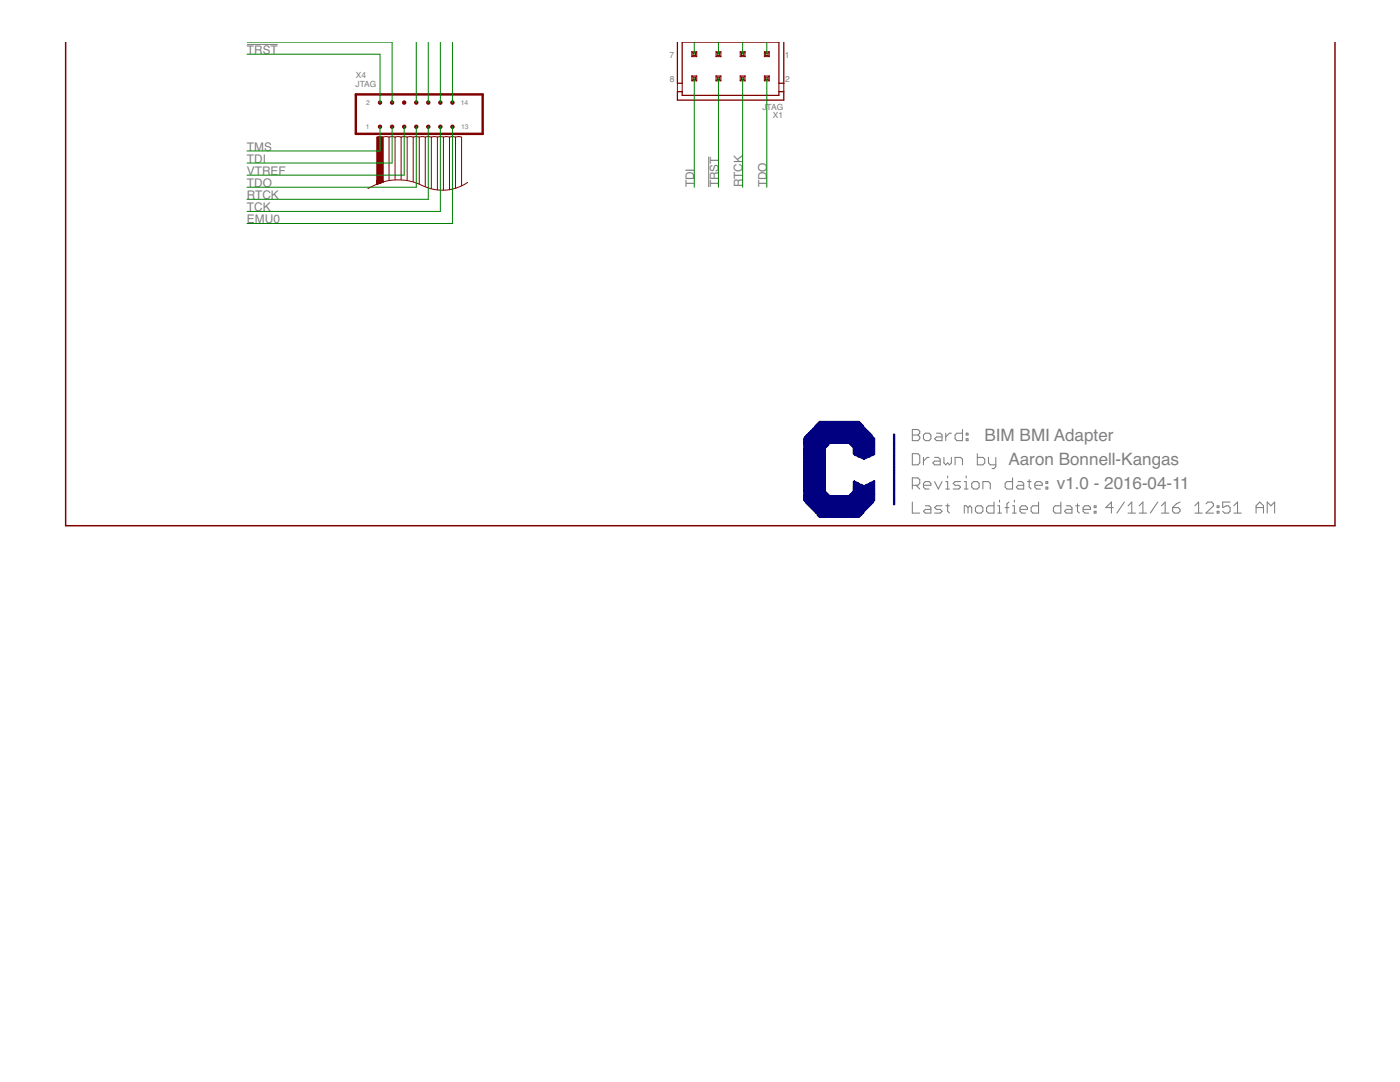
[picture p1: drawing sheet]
<svg xmlns="http://www.w3.org/2000/svg" width="279mm" height="216mm" viewBox="0 0 279 216" stroke-linecap="round" stroke-linejoin="round" font-family="sans-serif">
<defs><g id="words">
<g font-size="3.4" fill="#808080">
<text x="196.5" y="88">BIM BMI Adapter</text>
<text x="201.3" y="92.8">Aaron Bonnell-Kangas</text>
<text x="210.9" y="97.7">v1.0 - 2016-04-11</text>
</g>
<g font-size="2.4" fill="#808080">
<text x="49.3" y="10.8">TRST</text>
<text x="49.3" y="8.4">GND</text>
<text x="49.3" y="30.1">TMS</text>
<text x="49.3" y="32.5">TDI</text>
<text x="49.3" y="34.9">VTREF</text>
<text x="49.3" y="37.4">TDO</text>
<text x="49.3" y="39.8">RTCK</text>
<text x="138.6" y="37.4" transform="rotate(-90 138.6 37.4)">TDI</text>
<text x="143.4" y="37.4" transform="rotate(-90 143.4 37.4)">TRST</text>
<text x="148.2" y="37.4" transform="rotate(-90 148.2 37.4)">RTCK</text>
<text x="153" y="37.4" transform="rotate(-90 153 37.4)">TDO</text>
<text x="49.3" y="44.6">EMU0</text>
<text x="49.3" y="42.2">TCK</text>
</g>
<g font-size="1.7" fill="#808080">
<text x="133.6" y="11.5">7</text>
<text x="156.6" y="11.5">1</text>
<text x="70.9" y="17.4">JTAG</text>
<text x="71" y="15.6">X4</text>
<text x="133.6" y="16.4">8</text>
<text x="156.7" y="16.3">2</text>
<text x="152.1" y="21.9">JTAG</text>
<text x="154.2" y="23.5">X1</text>
</g>
<g font-size="1.4" fill="#808080">
<text x="73.1" y="20.9">2</text>
<text x="92" y="21">14</text>
<text x="73" y="25.7">1</text>
<text x="92" y="25.8">13</text>
</g>
</g></defs>
<g fill="#808080" stroke="#808080" stroke-width=".21">
<path d="M182.1 85.7v2.2z"/>
<path d="M182.1 85.7h1.1z"/>
<path d="M183.2 85.7l.4 .4z"/>
<path d="M183.6 86.1v.3z"/>
<path d="M183.6 86.4l-.4 .4z"/>
<path d="M183.2 86.8l.4 .4z"/>
<path d="M183.6 87.2v.3z"/>
<path d="M183.6 87.5l-.4 .4z"/>
<path d="M182.1 87.9h1.1z"/>
<path d="M182.1 86.8h1.1z"/>
<path d="M184.7 87.9h.7z"/>
<path d="M185.8 87.5l-.4 .4z"/>
<path d="M185.8 86.8v.7z"/>
<path d="M185.4 86.4l.4 .4z"/>
<path d="M184.7 86.4h.7z"/>
<path d="M184.3 86.8l.4-.4z"/>
<path d="M184.3 86.8v.7z"/>
<path d="M184.3 87.5l.4 .4z"/>
<path d="M186.9 86.4h.7z"/>
<path d="M187.6 86.4l.4 .4z"/>
<path d="M188 86.8v1.1z"/>
<path d="M186.9 87.9h1.1z"/>
<path d="M186.5 87.5l.4 .4z"/>
<path d="M186.5 87.5l.4-.3z"/>
<path d="M186.9 87.2h1.1z"/>
<path d="M188.7 86.4v1.5z"/>
<path d="M188.7 87.2l.8-.8z"/>
<path d="M189.5 86.4h.4z"/>
<path d="M192.1 85.7v2.2z"/>
<path d="M191 87.9h1.1z"/>
<path d="M190.6 87.5l.4 .4z"/>
<path d="M190.6 86.8v.7z"/>
<path d="M190.6 86.8l.4-.4z"/>
<path d="M191 86.4h1.1z"/>
<path d="M192.8 86.4h.4z"/>
<path d="M193.2 86.4v.4z"/>
<path d="M192.8 86.8h.4z"/>
<path d="M192.8 86.4v.4z"/>
<path d="M192.8 87.5h.4z"/>
<path d="M193.2 87.5v.4z"/>
<path d="M192.8 87.9h.4z"/>
<path d="M192.8 87.5v.4z"/>
<path d="M182.1 95.4v2.2z"/>
<path d="M182.1 95.4h1.1z"/>
<path d="M183.2 95.4l.4 .3z"/>
<path d="M183.6 95.7v.8z"/>
<path d="M183.6 96.5l-.4 .3z"/>
<path d="M182.1 96.8h1.1z"/>
<path d="M182.8 96.8l.8 .8z"/>
<path d="M184.7 97.6h.7z"/>
<path d="M184.3 97.2l.4 .4z"/>
<path d="M184.3 96.5v.7z"/>
<path d="M184.3 96.5l.4-.4z"/>
<path d="M184.7 96.1h.7z"/>
<path d="M185.4 96.1l.4 .4z"/>
<path d="M185.8 96.5v.3z"/>
<path d="M184.3 96.8h1.5z"/>
<path d="M186.5 96.1l.8 1.5z"/>
<path d="M188 96.1l-.7 1.5z"/>
<path d="M188.7 96.1h.4z"/>
<path d="M189.1 96.1v1.5z"/>
<path d="M188.7 97.6h.8z"/>
<path d="M189.1 95v.4z"/>
<path d="M190.2 97.6h1.1z"/>
<path d="M191.7 97.2l-.4 .4z"/>
<path d="M191.3 96.8l.4 .4z"/>
<path d="M190.6 96.8h.7z"/>
<path d="M190.2 96.5l.4 .3z"/>
<path d="M190.2 96.5l.4-.4z"/>
<path d="M190.6 96.1h1.1z"/>
<path d="M192.4 96.1h.4z"/>
<path d="M192.8 96.1v1.5z"/>
<path d="M192.4 97.6h.8z"/>
<path d="M192.8 95v.4z"/>
<path d="M194.3 97.6h.8z"/>
<path d="M195.4 97.2l-.3 .4z"/>
<path d="M195.4 96.5v.7z"/>
<path d="M195.1 96.1l.3 .4z"/>
<path d="M194.3 96.1h.8z"/>
<path d="M193.9 96.5l.4-.4z"/>
<path d="M193.9 96.5v.7z"/>
<path d="M193.9 97.2l.4 .4z"/>
<path d="M196.2 96.1v1.5z"/>
<path d="M196.2 96.1h1.1z"/>
<path d="M197.3 96.1l.3 .4z"/>
<path d="M197.6 96.5v1.1z"/>
<path d="M202.1 95.4v2.2z"/>
<path d="M201 97.6h1.1z"/>
<path d="M200.6 97.2l.4 .4z"/>
<path d="M200.6 96.5v.7z"/>
<path d="M200.6 96.5l.4-.4z"/>
<path d="M201 96.1h1.1z"/>
<path d="M203.2 96.1h.7z"/>
<path d="M203.9 96.1l.4 .4z"/>
<path d="M204.3 96.5v1.1z"/>
<path d="M203.2 97.6h1.1z"/>
<path d="M202.8 97.2l.4 .4z"/>
<path d="M202.8 97.2l.4-.4z"/>
<path d="M203.2 96.8h1.1z"/>
<path d="M205.4 95.7v1.5z"/>
<path d="M205.4 97.2l.4 .4z"/>
<path d="M205 96.1h.8z"/>
<path d="M206.9 97.6h.7z"/>
<path d="M206.5 97.2l.4 .4z"/>
<path d="M206.5 96.5v.7z"/>
<path d="M206.5 96.5l.4-.4z"/>
<path d="M206.9 96.1h.7z"/>
<path d="M207.6 96.1l.4 .4z"/>
<path d="M208 96.5v.3z"/>
<path d="M206.5 96.8h1.5z"/>
<path d="M208.7 96.1h.4z"/>
<path d="M209.1 96.1v.4z"/>
<path d="M208.7 96.5h.4z"/>
<path d="M208.7 96.1v.4z"/>
<path d="M208.7 97.2h.4z"/>
<path d="M209.1 97.2v.4z"/>
<path d="M208.7 97.6h.4z"/>
<path d="M208.7 97.2v.4z"/>
<path d="M182.1 100.2v2.2z"/>
<path d="M182.1 102.4h1.5z"/>
<path d="M184.7 100.9h.7z"/>
<path d="M185.4 100.9l.4 .4z"/>
<path d="M185.8 101.3v1.1z"/>
<path d="M184.7 102.4h1.1z"/>
<path d="M184.3 102l.4 .4z"/>
<path d="M184.7 101.6l-.4 .4z"/>
<path d="M184.7 101.6h1.1z"/>
<path d="M186.5 102.4h1.1z"/>
<path d="M188 102l-.4 .4z"/>
<path d="M187.6 101.6l.4 .4z"/>
<path d="M186.9 101.6h.7z"/>
<path d="M186.5 101.3l.4 .3z"/>
<path d="M186.5 101.3l.4-.4z"/>
<path d="M186.9 100.9h1.1z"/>
<path d="M189.1 100.5v1.5z"/>
<path d="M189.1 102l.4 .4z"/>
<path d="M188.7 100.9h.8z"/>
<path d="M192.4 100.9v1.5z"/>
<path d="M192.4 100.9h.4z"/>
<path d="M192.8 100.9l.4 .4z"/>
<path d="M193.2 101.3v1.1z"/>
<path d="M193.2 101.3l.4-.4z"/>
<path d="M193.6 100.9l.3 .4z"/>
<path d="M193.9 101.3v1.1z"/>
<path d="M195.1 102.4h.7z"/>
<path d="M195.8 102.4l.4-.4z"/>
<path d="M196.2 101.3v.7z"/>
<path d="M195.8 100.9l.4 .4z"/>
<path d="M195.1 100.9h.7z"/>
<path d="M194.7 101.3l.4-.4z"/>
<path d="M194.7 101.3v.7z"/>
<path d="M194.7 102l.4 .4z"/>
<path d="M198.4 100.2v2.2z"/>
<path d="M197.3 102.4h1.1z"/>
<path d="M196.9 102l.4 .4z"/>
<path d="M196.9 101.3v.7z"/>
<path d="M196.9 101.3l.4-.4z"/>
<path d="M197.3 100.9h1.1z"/>
<path d="M199.1 100.9h.4z"/>
<path d="M199.5 100.9v1.5z"/>
<path d="M199.1 102.4h.8z"/>
<path d="M199.5 99.8v.4z"/>
<path d="M201 100.5v1.9z"/>
<path d="M201 100.5l.3-.3z"/>
<path d="M200.6 101.3h.7z"/>
<path d="M202.1 100.9h.3z"/>
<path d="M202.4 100.9v1.5z"/>
<path d="M202.1 102.4h.7z"/>
<path d="M202.4 99.8v.4z"/>
<path d="M203.9 102.4h.8z"/>
<path d="M203.6 102l.3 .4z"/>
<path d="M203.6 101.3v.7z"/>
<path d="M203.6 101.3l.3-.4z"/>
<path d="M203.9 100.9h.8z"/>
<path d="M204.7 100.9l.3 .4z"/>
<path d="M205 101.3v.3z"/>
<path d="M203.6 101.6h1.4z"/>
<path d="M207.3 100.2v2.2z"/>
<path d="M206.1 102.4h1.2z"/>
<path d="M205.8 102l.3 .4z"/>
<path d="M205.8 101.3v.7z"/>
<path d="M205.8 101.3l.3-.4z"/>
<path d="M206.1 100.9h1.2z"/>
<path d="M211.7 100.2v2.2z"/>
<path d="M210.6 102.4h1.1z"/>
<path d="M210.2 102l.4 .4z"/>
<path d="M210.2 101.3v.7z"/>
<path d="M210.2 101.3l.4-.4z"/>
<path d="M210.6 100.9h1.1z"/>
<path d="M212.8 100.9h.8z"/>
<path d="M213.6 100.9l.3 .4z"/>
<path d="M213.9 101.3v1.1z"/>
<path d="M212.8 102.4h1.1z"/>
<path d="M212.4 102l.4 .4z"/>
<path d="M212.8 101.6l-.4 .4z"/>
<path d="M212.8 101.6h1.1z"/>
<path d="M215 100.5v1.5z"/>
<path d="M215 102l.4 .4z"/>
<path d="M214.7 100.9h.7z"/>
<path d="M216.5 102.4h.8z"/>
<path d="M216.2 102l.3 .4z"/>
<path d="M216.2 101.3v.7z"/>
<path d="M216.2 101.3l.3-.4z"/>
<path d="M216.5 100.9h.8z"/>
<path d="M217.3 100.9l.3 .4z"/>
<path d="M217.6 101.3v.3z"/>
<path d="M216.2 101.6h1.4z"/>
<path d="M218.4 100.9h.3z"/>
<path d="M218.7 100.9v.4z"/>
<path d="M218.4 101.3h.3z"/>
<path d="M218.4 100.9v.4z"/>
<path d="M218.4 102h.3z"/>
<path d="M218.7 102v.4z"/>
<path d="M218.4 102.4h.3z"/>
<path d="M218.4 102v.4z"/>
<path d="M221.8 100.2v2.2z"/>
<path d="M220.7 101.3l1.1-1.1z"/>
<path d="M220.7 101.3h1.5z"/>
<path d="M224.4 100.2l-1.5 2.2z"/>
<path d="M225.9 100.2l-.8 .7z"/>
<path d="M225.9 100.2v2.2z"/>
<path d="M225.1 102.4h1.5z"/>
<path d="M228.1 100.2l-.7 .7z"/>
<path d="M228.1 100.2v2.2z"/>
<path d="M227.4 102.4h1.4z"/>
<path d="M231.1 100.2l-1.5 2.2z"/>
<path d="M232.5 100.2l-.7 .7z"/>
<path d="M232.5 100.2v2.2z"/>
<path d="M231.8 102.4h1.5z"/>
<path d="M234.8 100.5l.7-.3z"/>
<path d="M234.8 100.5l-.8 .8z"/>
<path d="M234 101.3v.7z"/>
<path d="M234 102l.4 .4z"/>
<path d="M234.4 102.4h.7z"/>
<path d="M235.1 102.4l.4-.4z"/>
<path d="M235.5 101.6v.4z"/>
<path d="M235.1 101.3l.4 .3z"/>
<path d="M234 101.3h1.1z"/>
<path d="M239.2 100.2l-.7 .7z"/>
<path d="M239.2 100.2v2.2z"/>
<path d="M238.5 102.4h1.4z"/>
<path d="M240.7 102.4h1.5z"/>
<path d="M240.7 102.4l1.5-1.5z"/>
<path d="M242.2 100.5v.4z"/>
<path d="M241.8 100.2l.4 .3z"/>
<path d="M241 100.2h.8z"/>
<path d="M241 100.2l-.3 .3z"/>
<path d="M242.9 100.9h.4z"/>
<path d="M243.3 100.9v.4z"/>
<path d="M242.9 101.3h.4z"/>
<path d="M242.9 100.9v.4z"/>
<path d="M242.9 102h.4z"/>
<path d="M243.3 102v.4z"/>
<path d="M242.9 102.4h.4z"/>
<path d="M242.9 102v.4z"/>
<path d="M244 100.2h1.5z"/>
<path d="M244 100.2v1.1z"/>
<path d="M244 101.3l.8-.4z"/>
<path d="M244.8 100.9h.3z"/>
<path d="M245.1 100.9l.4 .4z"/>
<path d="M245.5 101.3v.7z"/>
<path d="M245.5 102l-.4 .4z"/>
<path d="M244.4 102.4h.7z"/>
<path d="M244 102l.4 .4z"/>
<path d="M246.2 100.9l.8-.7z"/>
<path d="M247 100.2v2.2z"/>
<path d="M246.2 102.4h1.5z"/>
<path d="M250.7 100.9v1.5z"/>
<path d="M250.7 100.9l.7-.7z"/>
<path d="M251.4 100.2l.8 .7z"/>
<path d="M252.2 100.9v1.5z"/>
<path d="M250.7 101.3h1.5z"/>
<path d="M252.9 100.2v2.2z"/>
<path d="M252.9 100.2l.7 .7z"/>
<path d="M253.6 100.9l.8-.7z"/>
<path d="M254.4 100.2v2.2z"/>
<path d="M182.1 90.5v2.3z"/>
<path d="M182.1 92.8h1.1z"/>
<path d="M183.6 92.4l-.4 .4z"/>
<path d="M183.6 90.9v1.5z"/>
<path d="M183.2 90.5l.4 .4z"/>
<path d="M182.1 90.5h1.1z"/>
<path d="M184.3 91.3v1.5z"/>
<path d="M184.3 92l.7-.7z"/>
<path d="M185 91.3h.4z"/>
<path d="M186.5 91.3h.8z"/>
<path d="M187.3 91.3l.3 .3z"/>
<path d="M187.6 91.6v1.2z"/>
<path d="M186.5 92.8h1.1z"/>
<path d="M186.2 92.4l.3 .4z"/>
<path d="M186.2 92.4l.3-.4z"/>
<path d="M186.5 92h1.1z"/>
<path d="M188.4 91.3v1.1z"/>
<path d="M188.4 92.4l.3 .4z"/>
<path d="M189.1 92.4l-.4 .4z"/>
<path d="M189.1 92.4l.4 .4z"/>
<path d="M189.5 92.8l.4-.4z"/>
<path d="M189.9 91.3v1.1z"/>
<path d="M190.6 91.3v1.5z"/>
<path d="M190.6 91.3h1.1z"/>
<path d="M191.7 91.3l.4 .3z"/>
<path d="M192.1 91.6v1.2z"/>
<path d="M195.1 90.5v2.3z"/>
<path d="M195.1 92.8h1.1z"/>
<path d="M196.2 92.8l.3-.4z"/>
<path d="M196.5 91.6v.8z"/>
<path d="M196.2 91.3l.3 .3z"/>
<path d="M195.1 91.3h1.1z"/>
<path d="M197.3 91.3v1.1z"/>
<path d="M197.3 92.4l.3 .4z"/>
<path d="M197.6 92.8h1.1z"/>
<path d="M198.7 91.3v1.8z"/>
<path d="M198.7 93.1l-.3 .4z"/>
<path d="M198 93.5h.4z"/>
</g>
<g fill="#808080" stroke="#808080" stroke-width=".2">
<path d="M49.3 8.9h6.1z"/>
<path d="M141.4 31.2v6.2z"/>
</g>
<g fill="#800000" stroke="#800000" stroke-width=".3">
<path d="M13.1 8.5v96.4z"/>
<path d="M13.1 104.9h253.3z"/>
<path d="M266.4 8.5v96.4z"/>
</g>
<g fill="#800000" stroke="#800000" stroke-width=".25">
<path d="M155.4 18.3v.7z"/>
<path d="M155.4 8.5v8.1z"/>
<path d="M136.1 8.5v8.1z"/>
<path d="M136.1 18.3v.7z"/>
<path d="M136.1 19h19.3z"/>
<path d="M135.2 20h21.2z"/>
<path d="M135.2 18.3v1.7z"/>
<path d="M135.2 8.5v8.1z"/>
<path d="M156.4 8.5v8.1z"/>
<path d="M156.4 18.3v1.7z"/>
<path d="M155.4 16.6h1z"/>
<path d="M135.2 16.6h.9z"/>
<path d="M135.2 18.3h.9z"/>
<path d="M155.4 18.3h1z"/>
</g>
<g fill="#800000" stroke="#800000" stroke-width=".2">
<path d="M155.4 16.6v1.7z"/>
<path d="M136.1 16.6v1.7z"/>
<path d="M135.2 16.6v1.7z"/>
<path d="M156.4 16.6v1.7z"/>
<path d="M153.3 10.6v.5z"/>
<path d="M152.8 10.6h.5z"/>
<path d="M152.8 10.6v.5z"/>
<path d="M152.8 11.1h.5z"/>
<path d="M152.5 10.3v1z"/>
<path d="M152.5 10.3h1z"/>
<path d="M153.5 10.3v1z"/>
<path d="M152.5 11.3h1z"/>
<path d="M152.5 11.3l.3-.2z"/>
<path d="M152.5 10.3l.3 .3z"/>
<path d="M153.3 10.6l.2-.3z"/>
<path d="M153.3 11.1l.2 .2z"/>
<path d="M148.4 10.6v.5z"/>
<path d="M148 10.6h.4z"/>
<path d="M148 10.6v.5z"/>
<path d="M148 11.1h.4z"/>
<path d="M147.7 10.3v1z"/>
<path d="M147.7 10.3h1z"/>
<path d="M148.7 10.3v1z"/>
<path d="M147.7 11.3h1z"/>
<path d="M147.7 11.3l.3-.2z"/>
<path d="M147.7 10.3l.3 .3z"/>
<path d="M148.7 10.3l-.3 .3z"/>
<path d="M148.4 11.1l.3 .2z"/>
<path d="M143.6 10.6v.5z"/>
<path d="M143.2 10.6h.4z"/>
<path d="M143.2 10.6v.5z"/>
<path d="M143.2 11.1h.4z"/>
<path d="M142.9 10.3v1z"/>
<path d="M142.9 10.3h1z"/>
<path d="M143.9 10.3v1z"/>
<path d="M142.9 11.3h1z"/>
<path d="M142.9 11.3l.3-.2z"/>
<path d="M142.9 10.3l.3 .3z"/>
<path d="M143.6 10.6l.3-.3z"/>
<path d="M143.6 11.1l.3 .2z"/>
<path d="M138.8 10.6v.5z"/>
<path d="M138.3 10.6h.5z"/>
<path d="M138.3 10.6v.5z"/>
<path d="M138.3 11.1h.5z"/>
<path d="M138.1 10.3v1z"/>
<path d="M138.1 10.3h.9z"/>
<path d="M139 10.3v1z"/>
<path d="M138.1 11.3h.9z"/>
<path d="M138.1 11.3l.2-.2z"/>
<path d="M138.1 10.3l.2 .3z"/>
<path d="M139 10.3l-.2 .3z"/>
<path d="M138.8 11.1l.2 .2z"/>
<path d="M138.8 15.4v.5z"/>
<path d="M138.3 15.4h.5z"/>
<path d="M138.3 15.4v.5z"/>
<path d="M138.3 15.9h.5z"/>
<path d="M138.1 15.2v.9z"/>
<path d="M138.1 15.2h.9z"/>
<path d="M139 15.2v.9z"/>
<path d="M138.1 16.1h.9z"/>
<path d="M138.3 15.9l-.2 .2z"/>
<path d="M138.1 15.2l.2 .2z"/>
<path d="M139 15.2l-.2 .2z"/>
<path d="M138.8 15.9l.2 .2z"/>
<path d="M143.6 15.4v.5z"/>
<path d="M143.2 15.4h.4z"/>
<path d="M143.2 15.4v.5z"/>
<path d="M143.2 15.9h.4z"/>
<path d="M142.9 15.2v.9z"/>
<path d="M142.9 15.2h1z"/>
<path d="M143.9 15.2v.9z"/>
<path d="M142.9 16.1h1z"/>
<path d="M143.2 15.9l-.3 .2z"/>
<path d="M142.9 15.2l.3 .2z"/>
<path d="M143.6 15.4l.3-.2z"/>
<path d="M143.6 15.9l.3 .2z"/>
<path d="M153.3 15.4v.5z"/>
<path d="M152.8 15.4h.5z"/>
<path d="M152.8 15.4v.5z"/>
<path d="M152.8 15.9h.5z"/>
<path d="M152.5 15.2v.9z"/>
<path d="M152.5 15.2h1z"/>
<path d="M153.5 15.2v.9z"/>
<path d="M152.5 16.1h1z"/>
<path d="M152.8 15.9l-.3 .2z"/>
<path d="M152.5 15.2l.3 .2z"/>
<path d="M153.3 15.4l.2-.2z"/>
<path d="M153.3 15.9l.2 .2z"/>
<path d="M148.4 15.4v.5z"/>
<path d="M148 15.4h.4z"/>
<path d="M148 15.4v.5z"/>
<path d="M148 15.9h.4z"/>
<path d="M147.7 15.2v.9z"/>
<path d="M147.7 15.2h1z"/>
<path d="M148.7 15.2v.9z"/>
<path d="M147.7 16.1h1z"/>
<path d="M148 15.9l-.3 .2z"/>
<path d="M147.7 15.2l.3 .2z"/>
<path d="M148.7 15.2l-.3 .2z"/>
<path d="M148.4 15.9l.3 .2z"/>
<path d="M75.2 27.4v9.3z"/>
<path d="M76.4 27.4v8.9z"/>
<path d="M77.6 27.4v8.6z"/>
<path d="M78.8 27.4v8.5z"/>
<path d="M80.1 27.4v8.5z"/>
<path d="M81.3 27.4v8.6z"/>
<path d="M82.5 27.4v8.9z"/>
<path d="M83.7 27.4v9.3z"/>
<path d="M84.9 27.4v9.9z"/>
<path d="M86.1 27.4v10.2z"/>
<path d="M87.3 27.4v10.5z"/>
<path d="M88.5 27.4v10.6z"/>
<path d="M89.7 27.4v10.5z"/>
<path d="M90.9 27.4v10.1z"/>
<path d="M92.1 27.4v9.7z"/>
<path d="M73.4 37.6l1.2-.6z"/>
<path d="M75.2 36.7l1.2-.4z"/>
<path d="M76.4 36v.3z"/>
<path d="M75.2 36h1.2z"/>
<path d="M75.2 36v.7z"/>
<path d="M75.2 36.7h.1z"/>
<path d="M75.2 36.7h.2z"/>
<path d="M75.2 36.7h.3z"/>
<path d="M75.2 36.6h.3z"/>
<path d="M75.2 36.6h.4z"/>
<path d="M75.2 36.6h.5z"/>
<path d="M75.2 36.6h.6z"/>
<path d="M75.2 36.5h.6z"/>
<path d="M75.2 36.5h.7z"/>
<path d="M75.2 36.5h.8z"/>
<path d="M75.2 36.4h.9z"/>
<path d="M75.2 36.4h1z"/>
<path d="M75.2 36.4h1.1z"/>
<path d="M75.2 36.3h1.2z"/>
<path d="M75.2 36.2h1.2z"/>
<path d="M75.2 36.1h1.2z"/>
<circle cx="90.3" cy="25.3" r=".34"/>
<circle cx="87.9" cy="25.3" r=".34"/>
<circle cx="85.5" cy="25.3" r=".34"/>
<circle cx="83.1" cy="25.3" r=".34"/>
<circle cx="80.7" cy="25.3" r=".34"/>
<circle cx="78.3" cy="25.3" r=".34"/>
<circle cx="75.8" cy="25.3" r=".34"/>
<circle cx="75.8" cy="20.5" r=".34"/>
<circle cx="78.3" cy="20.5" r=".34"/>
<circle cx="80.7" cy="20.5" r=".34"/>
<circle cx="83.1" cy="20.5" r=".34"/>
<circle cx="85.5" cy="20.5" r=".34"/>
<circle cx="87.9" cy="20.5" r=".34"/>
<circle cx="90.3" cy="20.5" r=".34"/>
</g>
<path d="M75.2 27.4l.6-.2 .6 .2 .6-.2 .6 .2 .7-.2 .5 .2 .7-.2 .6 .2 .6-.2 .6 .2 .6-.2 .6 .2 .6-.2 .6 .2 .6-.2 .6 .2 .6-.2 .6 .2 .6-.2 .6 .2 .6-.2 .6 .2 .6-.2 .6 .2 1.8-.2 .6 .2M93.3 36.4a9.3 9.3 0 0 1-9.9 .2 10.9 10.9 0 0 0-8.8 .4" fill="none" stroke="#800000" stroke-width=".2"/>
<path d="M75.2 27.4h1.2v9h-1.2z" fill="#800000" stroke="#800000" stroke-width=".2"/>
<g fill="#800000" stroke="#800000" stroke-width=".49">
<path d="M71 18.8h25.3z"/>
<path d="M96.3 18.8v7.9z"/>
<path d="M71 18.8v7.9z"/>
<path d="M71 26.7h25.3z"/>
</g>
<g fill="#008000" stroke="#008000" stroke-width=".2">
<path d="M75.8 25.3v4.8z"/>
<path d="M49.3 30.1h26.5z"/>
<path d="M143.4 8.5v2.3z"/>
<path d="M78.3 25.3v7.2z"/>
<path d="M49.3 32.5h29z"/>
<path d="M138.6 15.6v21.8z"/>
<path d="M80.7 25.3v9.6z"/>
<path d="M49.3 34.9h31.4z"/>
<path d="M138.6 8.5v2.3z"/>
<path d="M83.1 25.3v12.1z"/>
<path d="M49.3 37.4h33.8z"/>
<path d="M153 15.6v21.8z"/>
<path d="M85.5 25.3v14.5z"/>
<path d="M49.3 39.8h36.2z"/>
<path d="M148.2 15.6v21.8z"/>
<path d="M90.3 25.3v19.3z"/>
<path d="M49.3 44.6h41z"/>
<path d="M75.8 10.8v9.7z"/>
<path d="M49.3 10.8h26.5z"/>
<path d="M143.4 15.6v21.8z"/>
<path d="M87.9 8.5v12z"/>
<path d="M85.5 8.5v12z"/>
<path d="M83.1 8.5v12z"/>
<path d="M78.3 8.5v12z"/>
<path d="M153 8.5v2.3z"/>
<path d="M90.3 8.5v12z"/>
<path d="M87.9 25.3v16.9z"/>
<path d="M49.3 42.2h38.6z"/>
<path d="M148.2 8.5v2.3z"/>
</g>
<g fill="#000080" stroke="#000080" stroke-width=".2">
<path d="M163.5 103.1h8v.2h-8z"/>
<path d="M163.4 103h8.2v.1h-8.2z"/>
<path d="M163.2 102.9h8.6v.1h-8.6z"/>
<path d="M163.1 102.7h8.8v.2h-8.8z"/>
<path d="M163.1 102.6h8.9v.1h-8.9z"/>
<path d="M163 102.5h9.1v.1h-9.1z"/>
<path d="M162.8 102.3h9.5v.2h-9.5z"/>
<path d="M162.7 102.2h9.7v.1h-9.7z"/>
<path d="M162.6 102.1h9.8v.1h-9.8z"/>
<path d="M162.4 101.9h10.2v.2h-10.2z"/>
<path d="M162.3 101.8h10.4v.1h-10.4z"/>
<path d="M162.2 101.7h10.6v.1h-10.6z"/>
<path d="M162 101.5h11v.2h-11z"/>
<path d="M161.9 101.4h11.2v.1h-11.2z"/>
<path d="M161.8 101.3h11.4v.1h-11.4z"/>
<path d="M161.6 101.1h11.8v.2h-11.8z"/>
<path d="M161.5 101h12v.1h-12z"/>
<path d="M161.4 100.9h12.2v.1h-12.2z"/>
<path d="M161.2 100.7h12.6v.2h-12.6z"/>
<path d="M161.1 100.6h12.8v.1h-12.8z"/>
<path d="M178.3 100.6h.3v.1h-.3z"/>
<path d="M161 100.5h13v.1h-13z"/>
<path d="M178.3 100.5h.3v.1h-.3z"/>
<path d="M160.8 100.3h13.4v.2h-13.4z"/>
<path d="M178.3 100.3h.3v.2h-.3z"/>
<path d="M160.8 100.2h13.5v.1h-13.5z"/>
<path d="M178.3 100.2h.3v.1h-.3z"/>
<path d="M160.7 100.1h13.6v.1h-13.6z"/>
<path d="M178.3 100.1h.3v.1h-.3z"/>
<path d="M160.6 99.9h13.8v.2h-13.8z"/>
<path d="M178.3 99.9h.3v.2h-.3z"/>
<path d="M160.4 99.8h14.2v.1h-14.2z"/>
<path d="M178.3 99.8h.3v.1h-.3z"/>
<path d="M160.4 99.7h14.2v.1h-14.2z"/>
<path d="M178.3 99.7h.3v.1h-.3z"/>
<path d="M160.4 99.5h14.2v.2h-14.2z"/>
<path d="M178.3 99.5h.3v.2h-.3z"/>
<path d="M160.4 99.4h14.2v.1h-14.2z"/>
<path d="M178.3 99.4h.3v.1h-.3z"/>
<path d="M160.4 99.3h14.2v.1h-14.2z"/>
<path d="M178.3 99.3h.3v.1h-.3z"/>
<path d="M160.4 99.1h14.2v.2h-14.2z"/>
<path d="M178.3 99.1h.3v.2h-.3z"/>
<path d="M160.4 99h14.2v.1h-14.2z"/>
<path d="M178.3 99h.3v.1h-.3z"/>
<path d="M160.4 98.9h14.2v.1h-14.2z"/>
<path d="M178.3 98.9h.3v.1h-.3z"/>
<path d="M160.4 98.7h5.1v.2h-5.1z"/>
<path d="M169.5 98.7h5.1v.2h-5.1z"/>
<path d="M178.3 98.7h.3v.2h-.3z"/>
<path d="M160.4 98.6h5v.1h-5z"/>
<path d="M169.6 98.6h5v.1h-5z"/>
<path d="M178.3 98.6h.3v.1h-.3z"/>
<path d="M160.4 98.5h4.8v.1h-4.8z"/>
<path d="M169.8 98.5h4.8v.1h-4.8z"/>
<path d="M178.3 98.5h.3v.1h-.3z"/>
<path d="M160.4 98.3h4.7v.2h-4.7z"/>
<path d="M169.9 98.3h4.7v.2h-4.7z"/>
<path d="M178.3 98.3h.3v.2h-.3z"/>
<path d="M160.4 98.2h4.6v.1h-4.6z"/>
<path d="M170 98.2h4.6v.1h-4.6z"/>
<path d="M178.3 98.2h.3v.1h-.3z"/>
<path d="M160.4 98.1h4.4v.1h-4.4z"/>
<path d="M170.2 98.1h4.4v.1h-4.4z"/>
<path d="M178.3 98.1h.3v.1h-.3z"/>
<path d="M160.4 97.9h4.3v.2h-4.3z"/>
<path d="M170.3 97.9h4.3v.2h-4.3z"/>
<path d="M178.3 97.9h.3v.2h-.3z"/>
<path d="M160.4 97.8h4.3v.1h-4.3z"/>
<path d="M170.3 97.8h4.3v.1h-4.3z"/>
<path d="M178.3 97.8h.3v.1h-.3z"/>
<path d="M160.4 97.7h4.3v.1h-4.3z"/>
<path d="M170.3 97.7h4.3v.1h-4.3z"/>
<path d="M178.3 97.7h.3v.1h-.3z"/>
<path d="M160.4 97.5h4.3v.2h-4.3z"/>
<path d="M170.3 97.5h4.3v.2h-4.3z"/>
<path d="M178.3 97.5h.3v.2h-.3z"/>
<path d="M160.4 97.4h4.3v.1h-4.3z"/>
<path d="M170.3 97.4h4.3v.1h-4.3z"/>
<path d="M178.3 97.4h.3v.1h-.3z"/>
<path d="M160.4 97.3h4.3v.1h-4.3z"/>
<path d="M170.3 97.3h4.3v.1h-4.3z"/>
<path d="M178.3 97.3h.3v.1h-.3z"/>
<path d="M160.4 97.1h4.3v.2h-4.3z"/>
<path d="M170.3 97.1h4.3v.2h-4.3z"/>
<path d="M178.3 97.1h.3v.2h-.3z"/>
<path d="M160.4 97h4.3v.1h-4.3z"/>
<path d="M170.3 97h4.3v.1h-4.3z"/>
<path d="M178.3 97h.3v.1h-.3z"/>
<path d="M160.4 96.9h4.3v.1h-4.3z"/>
<path d="M170.3 96.9h4.3v.1h-4.3z"/>
<path d="M178.3 96.9h.3v.1h-.3z"/>
<path d="M160.4 96.7h4.3v.2h-4.3z"/>
<path d="M170.3 96.7h1.9v.2h-1.9z"/>
<path d="M172.7 96.7h1.9v.2h-1.9z"/>
<path d="M178.3 96.7h.3v.2h-.3z"/>
<path d="M160.4 96.6h4.3v.1h-4.3z"/>
<path d="M170.3 96.6h1.6v.1h-1.6z"/>
<path d="M173 96.6h1.6v.1h-1.6z"/>
<path d="M178.3 96.6h.3v.1h-.3z"/>
<path d="M160.4 96.5h4.3v.1h-4.3z"/>
<path d="M170.3 96.5h1.2v.1h-1.2z"/>
<path d="M173.2 96.5h1.4v.1h-1.4z"/>
<path d="M178.3 96.5h.3v.1h-.3z"/>
<path d="M160.4 96.3h4.3v.2h-4.3z"/>
<path d="M170.3 96.3h1.1v.2h-1.1z"/>
<path d="M173.5 96.3h1.1v.2h-1.1z"/>
<path d="M178.3 96.3h.3v.2h-.3z"/>
<path d="M160.4 96.2h4.3v.1h-4.3z"/>
<path d="M170.3 96.2h.8v.1h-.8z"/>
<path d="M173.8 96.2h.8v.1h-.8z"/>
<path d="M178.3 96.2h.3v.1h-.3z"/>
<path d="M160.4 96.1h4.3v.1h-4.3z"/>
<path d="M170.3 96.1h.5v.1h-.5z"/>
<path d="M174 96.1h.6v.1h-.6z"/>
<path d="M178.3 96.1h.3v.1h-.3z"/>
<path d="M160.4 95.9h4.3v.2h-4.3z"/>
<path d="M170.4 95.9l.2 .2z"/>
<path d="M174.3 95.9h.3v.2h-.3z"/>
<path d="M178.3 95.9h.3v.2h-.3z"/>
<path d="M160.4 95.8h4.3v.1h-4.3z"/>
<path d="M178.3 95.8h.3v.1h-.3z"/>
<path d="M160.4 95.7h4.3v.1h-4.3z"/>
<path d="M178.3 95.7h.3v.1h-.3z"/>
<path d="M160.4 95.5h4.3v.2h-4.3z"/>
<path d="M178.3 95.5h.3v.2h-.3z"/>
<path d="M160.4 95.4h4.3v.1h-4.3z"/>
<path d="M178.3 95.4h.3v.1h-.3z"/>
<path d="M160.4 95.3h4.3v.1h-4.3z"/>
<path d="M178.3 95.3h.3v.1h-.3z"/>
<path d="M160.4 95.1h4.3v.2h-4.3z"/>
<path d="M178.3 95.1h.3v.2h-.3z"/>
<path d="M160.4 95h4.3v.1h-4.3z"/>
<path d="M178.3 95h.3v.1h-.3z"/>
<path d="M160.4 94.9h4.3v.1h-4.3z"/>
<path d="M178.3 94.9h.3v.1h-.3z"/>
<path d="M160.4 94.7h4.3v.2h-4.3z"/>
<path d="M178.3 94.7h.3v.2h-.3z"/>
<path d="M160.4 94.6h4.3v.1h-4.3z"/>
<path d="M178.3 94.6h.3v.1h-.3z"/>
<path d="M160.4 94.5h4.3v.1h-4.3z"/>
<path d="M178.3 94.5h.3v.1h-.3z"/>
<path d="M160.4 94.3h4.3v.2h-4.3z"/>
<path d="M178.3 94.3h.3v.2h-.3z"/>
<path d="M160.4 94.2h4.3v.1h-4.3z"/>
<path d="M178.3 94.2h.3v.1h-.3z"/>
<path d="M160.4 94.1h4.3v.1h-4.3z"/>
<path d="M178.3 94.1h.3v.1h-.3z"/>
<path d="M160.4 93.9h4.3v.2h-4.3z"/>
<path d="M178.3 93.9h.3v.2h-.3z"/>
<path d="M160.4 93.8h4.3v.1h-4.3z"/>
<path d="M178.3 93.8h.3v.1h-.3z"/>
<path d="M160.4 93.7h4.3v.1h-4.3z"/>
<path d="M178.3 93.7h.3v.1h-.3z"/>
<path d="M160.4 93.5h4.3v.2h-4.3z"/>
<path d="M178.3 93.5h.3v.2h-.3z"/>
<path d="M160.4 93.4h4.3v.1h-4.3z"/>
<path d="M178.3 93.4h.3v.1h-.3z"/>
<path d="M160.4 93.3h4.3v.1h-4.3z"/>
<path d="M178.3 93.3h.3v.1h-.3z"/>
<path d="M160.4 93.1h4.3v.2h-4.3z"/>
<path d="M178.3 93.1h.3v.2h-.3z"/>
<path d="M160.4 93h4.3v.1h-4.3z"/>
<path d="M178.3 93h.3v.1h-.3z"/>
<path d="M160.4 92.9h4.3v.1h-4.3z"/>
<path d="M178.3 92.9h.3v.1h-.3z"/>
<path d="M160.4 92.7h4.3v.2h-4.3z"/>
<path d="M178.3 92.7h.3v.2h-.3z"/>
<path d="M160.4 92.6h4.3v.1h-4.3z"/>
<path d="M178.3 92.6h.3v.1h-.3z"/>
<path d="M160.4 92.5h4.3v.1h-4.3z"/>
<path d="M178.3 92.5h.3v.1h-.3z"/>
<path d="M160.4 92.3h4.3v.2h-4.3z"/>
<path d="M178.3 92.3h.3v.2h-.3z"/>
<path d="M160.4 92.2h4.3v.1h-4.3z"/>
<path d="M178.3 92.2h.3v.1h-.3z"/>
<path d="M160.4 92.1h4.3v.1h-4.3z"/>
<path d="M178.3 92.1h.3v.1h-.3z"/>
<path d="M160.4 91.9h4.3v.2h-4.3z"/>
<path d="M178.3 91.9h.3v.2h-.3z"/>
<path d="M160.4 91.8h4.3v.1h-4.3z"/>
<path d="M178.3 91.8h.3v.1h-.3z"/>
<path d="M160.4 91.7h4.3v.1h-4.3z"/>
<path d="M178.3 91.7h.3v.1h-.3z"/>
<path d="M160.4 91.5h4.3v.2h-4.3z"/>
<path d="M172.3 91.5h.3v.2h-.3z"/>
<path d="M178.3 91.5h.3v.2h-.3z"/>
<path d="M160.4 91.4h4.3v.1h-4.3z"/>
<path d="M172 91.4h.8v.1h-.8z"/>
<path d="M178.3 91.4h.3v.1h-.3z"/>
<path d="M160.4 91.3h4.3v.1h-4.3z"/>
<path d="M171.8 91.3h1.3v.1h-1.3z"/>
<path d="M178.3 91.3h.3v.1h-.3z"/>
<path d="M160.4 91.1h4.3v.2h-4.3z"/>
<path d="M171.4 91.1h2.1v.2h-2.1z"/>
<path d="M178.3 91.1h.3v.2h-.3z"/>
<path d="M160.4 91h4.3v.1h-4.3z"/>
<path d="M171.1 91h2.7v.1h-2.7z"/>
<path d="M178.3 91h.3v.1h-.3z"/>
<path d="M160.4 90.9h4.3v.1h-4.3z"/>
<path d="M170.8 90.9h3.2v.1h-3.2z"/>
<path d="M178.3 90.9h.3v.1h-.3z"/>
<path d="M160.4 90.7h4.3v.2h-4.3z"/>
<path d="M170.6 90.7h3.7v.2h-3.7z"/>
<path d="M178.3 90.7h.3v.2h-.3z"/>
<path d="M160.4 90.6h4.3v.1h-4.3z"/>
<path d="M170.4 90.6h4.2v.1h-4.2z"/>
<path d="M178.3 90.6h.3v.1h-.3z"/>
<path d="M160.4 90.5h4.3v.1h-4.3z"/>
<path d="M170.3 90.5h4.3v.1h-4.3z"/>
<path d="M178.3 90.5h.3v.1h-.3z"/>
<path d="M160.4 90.3h4.3v.2h-4.3z"/>
<path d="M170.3 90.3h4.3v.2h-4.3z"/>
<path d="M178.3 90.3h.3v.2h-.3z"/>
<path d="M160.4 90.2h4.3v.1h-4.3z"/>
<path d="M170.3 90.2h4.3v.1h-4.3z"/>
<path d="M178.3 90.2h.3v.1h-.3z"/>
<path d="M160.4 90.1h4.3v.1h-4.3z"/>
<path d="M170.3 90.1h4.3v.1h-4.3z"/>
<path d="M178.3 90.1h.3v.1h-.3z"/>
<path d="M160.4 89.9h4.3v.2h-4.3z"/>
<path d="M170.3 89.9h4.3v.2h-4.3z"/>
<path d="M178.3 89.9h.3v.2h-.3z"/>
<path d="M160.4 89.8h4.3v.1h-4.3z"/>
<path d="M170.3 89.8h4.3v.1h-4.3z"/>
<path d="M178.3 89.8h.3v.1h-.3z"/>
<path d="M160.4 89.7h4.3v.1h-4.3z"/>
<path d="M170.3 89.7h4.3v.1h-4.3z"/>
<path d="M178.3 89.7h.3v.1h-.3z"/>
<path d="M160.4 89.5h4.3v.2h-4.3z"/>
<path d="M170.3 89.5h4.3v.2h-4.3z"/>
<path d="M178.3 89.5h.3v.2h-.3z"/>
<path d="M160.4 89.4h4.3v.1h-4.3z"/>
<path d="M170.3 89.4h4.3v.1h-4.3z"/>
<path d="M178.3 89.4h.3v.1h-.3z"/>
<path d="M160.4 89.3h4.4v.1h-4.4z"/>
<path d="M170.3 89.3h4.3v.1h-4.3z"/>
<path d="M178.3 89.3h.3v.1h-.3z"/>
<path d="M160.4 89.1h4.6v.2h-4.6z"/>
<path d="M170.2 89.1h4.4v.2h-4.4z"/>
<path d="M178.3 89.1h.3v.2h-.3z"/>
<path d="M160.4 89h4.7v.1h-4.7z"/>
<path d="M170 89h4.6v.1h-4.6z"/>
<path d="M178.3 89h.3v.1h-.3z"/>
<path d="M160.4 88.9h4.8v.1h-4.8z"/>
<path d="M169.9 88.9h4.7v.1h-4.7z"/>
<path d="M178.3 88.9h.3v.1h-.3z"/>
<path d="M160.4 88.7h5v.2h-5z"/>
<path d="M169.8 88.7h4.8v.2h-4.8z"/>
<path d="M178.3 88.7h.3v.2h-.3z"/>
<path d="M160.4 88.6h5v.1h-5z"/>
<path d="M169.6 88.6h5v.1h-5z"/>
<path d="M178.3 88.6h.3v.1h-.3z"/>
<path d="M160.4 88.5h5.2v.1h-5.2z"/>
<path d="M169.5 88.5h5.1v.1h-5.1z"/>
<path d="M178.3 88.5h.3v.1h-.3z"/>
<path d="M160.4 88.3h14.2v.2h-14.2z"/>
<path d="M178.3 88.3h.3v.2h-.3z"/>
<path d="M160.4 88.2h14.2v.1h-14.2z"/>
<path d="M178.3 88.2h.3v.1h-.3z"/>
<path d="M160.4 88.1h14.2v.1h-14.2z"/>
<path d="M178.3 88.1h.3v.1h-.3z"/>
<path d="M160.4 87.9h14.2v.2h-14.2z"/>
<path d="M178.3 87.9h.3v.2h-.3z"/>
<path d="M160.4 87.8h14.2v.1h-14.2z"/>
<path d="M178.3 87.8h.3v.1h-.3z"/>
<path d="M160.4 87.7h14.2v.1h-14.2z"/>
<path d="M178.3 87.7h.3v.1h-.3z"/>
<path d="M160.4 87.5h14.2v.2h-14.2z"/>
<path d="M178.3 87.5h.3v.2h-.3z"/>
<path d="M160.4 87.4h14.2v.1h-14.2z"/>
<path d="M178.3 87.4h.3v.1h-.3z"/>
<path d="M160.6 87.3h13.8v.1h-13.8z"/>
<path d="M178.3 87.3h.3v.1h-.3z"/>
<path d="M160.6 87.1h13.7v.2h-13.7z"/>
<path d="M178.3 87.1h.3v.2h-.3z"/>
<path d="M160.7 87h13.5v.1h-13.5z"/>
<path d="M178.3 87h.3v.1h-.3z"/>
<path d="M160.8 86.9h13.2v.1h-13.2z"/>
<path d="M178.3 86.9h.3v.1h-.3z"/>
<path d="M161 86.7h13v.2h-13z"/>
<path d="M178.3 86.7h.3v.2h-.3z"/>
<path d="M161.1 86.6h12.8v.1h-12.8z"/>
<path d="M178.3 86.6h.3v.1h-.3z"/>
<path d="M161.2 86.5h12.6v.1h-12.6z"/>
<path d="M161.4 86.3h12.2v.2h-12.2z"/>
<path d="M161.5 86.2h12v.1h-12z"/>
<path d="M161.6 86.1h11.8v.1h-11.8z"/>
<path d="M161.8 85.9h11.4v.2h-11.4z"/>
<path d="M161.9 85.8h11.2v.1h-11.2z"/>
<path d="M162 85.7h11v.1h-11z"/>
<path d="M162.2 85.5h10.6v.2h-10.6z"/>
<path d="M162.3 85.4h10.4v.1h-10.4z"/>
<path d="M162.4 85.3h10.2v.1h-10.2z"/>
<path d="M162.6 85.1h9.8v.2h-9.8z"/>
<path d="M162.7 85h9.6v.1h-9.6z"/>
<path d="M162.7 84.9h9.6v.1h-9.6z"/>
<path d="M162.8 84.7h9.3v.2h-9.3z"/>
<path d="M163 84.6h9v.1h-9z"/>
<path d="M163.1 84.5h8.8v.1h-8.8z"/>
<path d="M163.2 84.3h8.6v.2h-8.6z"/>
<path d="M163.4 84.2h8.2v.1h-8.2z"/>
<path d="M163.5 84.1h8v.1h-8z"/>
</g>
<use href="#words"/>
</svg>
